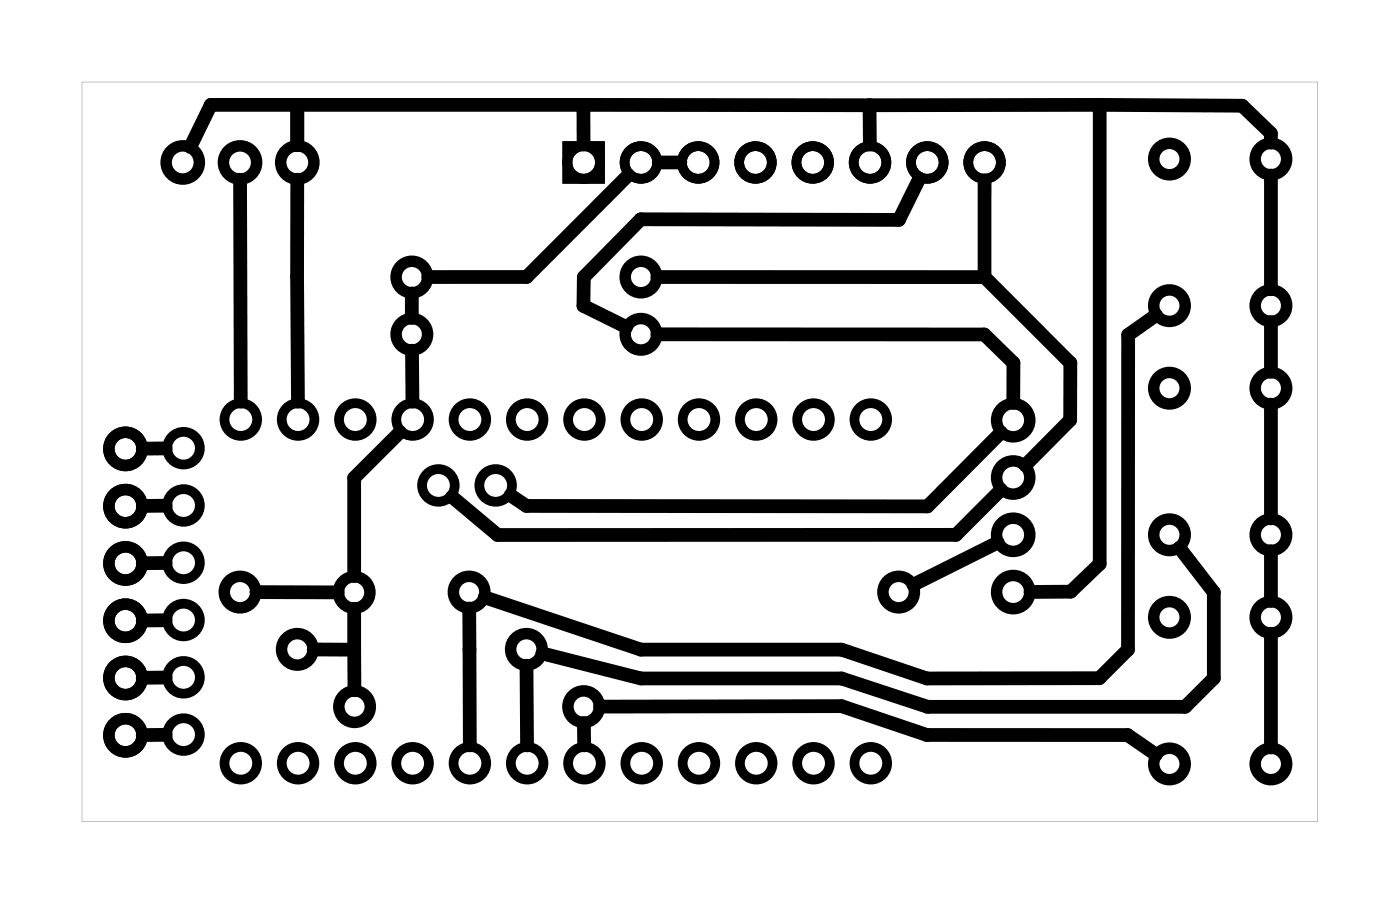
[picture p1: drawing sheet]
<svg xmlns="http://www.w3.org/2000/svg" width="62mm" height="40mm" viewBox="0 0 62 40" stroke-linecap="round" stroke-linejoin="round" font-family="sans-serif">
<path d="M3.6 3.6h54.8v32.8h-54.8zM3.6 3.6v32.8h54.8v-32.8z" fill="#000"/>
<g fill="none" stroke="#000" stroke-width=".43">
<path d="M25.2 6.5h1.4v1.4h-1.4z"/>
<circle cx="8.1" cy="19.9" r=".72"/>
<circle cx="10.7" cy="18.6" r=".72"/>
<circle cx="13.2" cy="18.6" r=".72"/>
<circle cx="15.8" cy="18.6" r=".72"/>
<circle cx="18.3" cy="18.6" r=".72"/>
<circle cx="20.8" cy="18.6" r=".72"/>
<circle cx="23.4" cy="18.6" r=".72"/>
<circle cx="25.9" cy="7.2" r=".72"/>
<circle cx="25.9" cy="18.6" r=".72"/>
<circle cx="28.4" cy="7.2" r=".72"/>
<circle cx="28.5" cy="18.6" r=".72"/>
<circle cx="31" cy="7.2" r=".72"/>
<circle cx="31" cy="18.6" r=".72"/>
<circle cx="33.5" cy="7.2" r=".72"/>
<circle cx="33.5" cy="18.6" r=".72"/>
<circle cx="36" cy="7.2" r=".72"/>
<circle cx="36.1" cy="18.6" r=".72"/>
<circle cx="38.6" cy="7.2" r=".72"/>
<circle cx="38.6" cy="18.6" r=".72"/>
<circle cx="41.1" cy="7.2" r=".72"/>
<circle cx="43.7" cy="7.2" r=".72"/>
<circle cx="8.1" cy="25" r=".72"/>
<circle cx="8.1" cy="27.5" r=".72"/>
<circle cx="8.1" cy="22.4" r=".72"/>
<circle cx="8.1" cy="30" r=".72"/>
<circle cx="8.1" cy="32.6" r=".72"/>
<circle cx="10.7" cy="33.8" r=".72"/>
<circle cx="13.2" cy="33.8" r=".72"/>
<circle cx="15.8" cy="33.8" r=".72"/>
<circle cx="18.3" cy="33.8" r=".72"/>
<circle cx="19.4" cy="21.5" r=".72"/>
<circle cx="20.8" cy="33.8" r=".72"/>
<circle cx="22" cy="21.5" r=".72"/>
<circle cx="23.4" cy="33.8" r=".72"/>
<circle cx="25.9" cy="33.8" r=".72"/>
<circle cx="28.5" cy="33.8" r=".72"/>
<circle cx="31" cy="33.8" r=".72"/>
<circle cx="33.5" cy="33.8" r=".72"/>
<circle cx="36.1" cy="33.8" r=".72"/>
<circle cx="38.6" cy="33.8" r=".72"/>
</g>
<g fill="none" stroke="#000" stroke-width=".51">
<circle cx="5.6" cy="19.9" r=".74"/>
<circle cx="8.1" cy="7.2" r=".74"/>
<circle cx="10.6" cy="7.2" r=".74"/>
<circle cx="13.2" cy="7.2" r=".74"/>
<circle cx="18.3" cy="12.3" r=".7"/>
<circle cx="18.3" cy="14.8" r=".7"/>
<circle cx="28.4" cy="12.3" r=".7"/>
<circle cx="28.4" cy="14.8" r=".7"/>
<circle cx="44.9" cy="18.6" r=".74"/>
<circle cx="51.9" cy="13.6" r=".7"/>
<circle cx="51.9" cy="17.2" r=".7"/>
<circle cx="51.9" cy="7.1" r=".7"/>
<circle cx="56.4" cy="13.6" r=".7"/>
<circle cx="56.4" cy="7.1" r=".7"/>
<circle cx="56.4" cy="17.2" r=".7"/>
<circle cx="5.6" cy="30.1" r=".74"/>
<circle cx="5.6" cy="32.6" r=".74"/>
<circle cx="5.6" cy="27.5" r=".74"/>
<circle cx="5.6" cy="25" r=".74"/>
<circle cx="5.6" cy="22.4" r=".74"/>
<circle cx="10.6" cy="26.3" r=".7"/>
<circle cx="13.2" cy="28.8" r=".7"/>
<circle cx="15.7" cy="26.3" r=".7"/>
<circle cx="15.7" cy="31.3" r=".7"/>
<circle cx="20.8" cy="26.3" r=".7"/>
<circle cx="23.3" cy="28.8" r=".7"/>
<circle cx="25.9" cy="31.3" r=".7"/>
<circle cx="39.9" cy="26.3" r=".7"/>
<circle cx="44.9" cy="21.2" r=".74"/>
<circle cx="44.9" cy="23.7" r=".74"/>
<circle cx="44.9" cy="26.3" r=".74"/>
<circle cx="51.9" cy="33.9" r=".7"/>
<circle cx="51.9" cy="23.7" r=".7"/>
<circle cx="51.9" cy="27.4" r=".7"/>
<circle cx="56.4" cy="23.7" r=".7"/>
<circle cx="56.4" cy="33.9" r=".7"/>
<circle cx="56.4" cy="27.4" r=".7"/>
</g>
<g fill="none" stroke="#000" stroke-width=".61">
<path d="M7.3 19.9h-1M10.6 8l.1 9.8M13.2 8v9.8M13.2 4.7v1.7M17.7 19.2l-2 2v4.3M18.3 13v1.1M18.3 15.6v2.2M25.9 4.7v1.7M27.9 7.8l-4.5 4.5h-4.4M29.2 12.3h14.5M29.2 14.8h14.5l1.2 1.3v1.8M29.2 7.2h1"/>
<path d="M38.6 4.7v1.7M40.8 7.9l-.9 1.9-11.5-.1-2.5 2.6v1.3l1.9 .9M43.7 12.3l3.8 3.8v2.5l-2 2M43.7 8v4.3M44.4 19.2l-3.3 3.3-17.8-.1-.7-.4M48.8 4.7h-39.4l-1 1.8M48.8 4.7v20.3l-1.3 1.2h-1.8M48.8 4.7h6.3l1.3 1.2v.4M51.3 14l-1.3 .8v14l-1.2 1.3h-7.7l-3.8-1.3h-8.9l-6.9-2.3M56.4 7.8v5M56.4 14.3v2.2M56.4 17.9v5.1"/>
<path d="M7.3 22.4h-1M7.3 25h-1M7.3 27.5h-1M7.3 30l-1 .1M7.3 32.6h-1M11.4 26.3h3.6M13.9 28.8h1.8M15.7 27v1.8M15.7 28.8v1.8M20.8 27v6.1M23.3 29.5l.1 3.6M25.9 32.1v1"/>
<path d="M26.6 31.3h10.7l3.8 1.3h8.9l1.3 .9M44.3 24.1l-3.8 1.8M44.4 21.7l-2 2h-20.3l-2.1-1.7M52.3 24.3l1.5 2v3.8l-1.2 1.2h-11.5l-3.8-1.2h-8.9l-4.4-1.1M56.4 24.4v2.2M56.4 28.1v5"/>
</g>
</svg>
